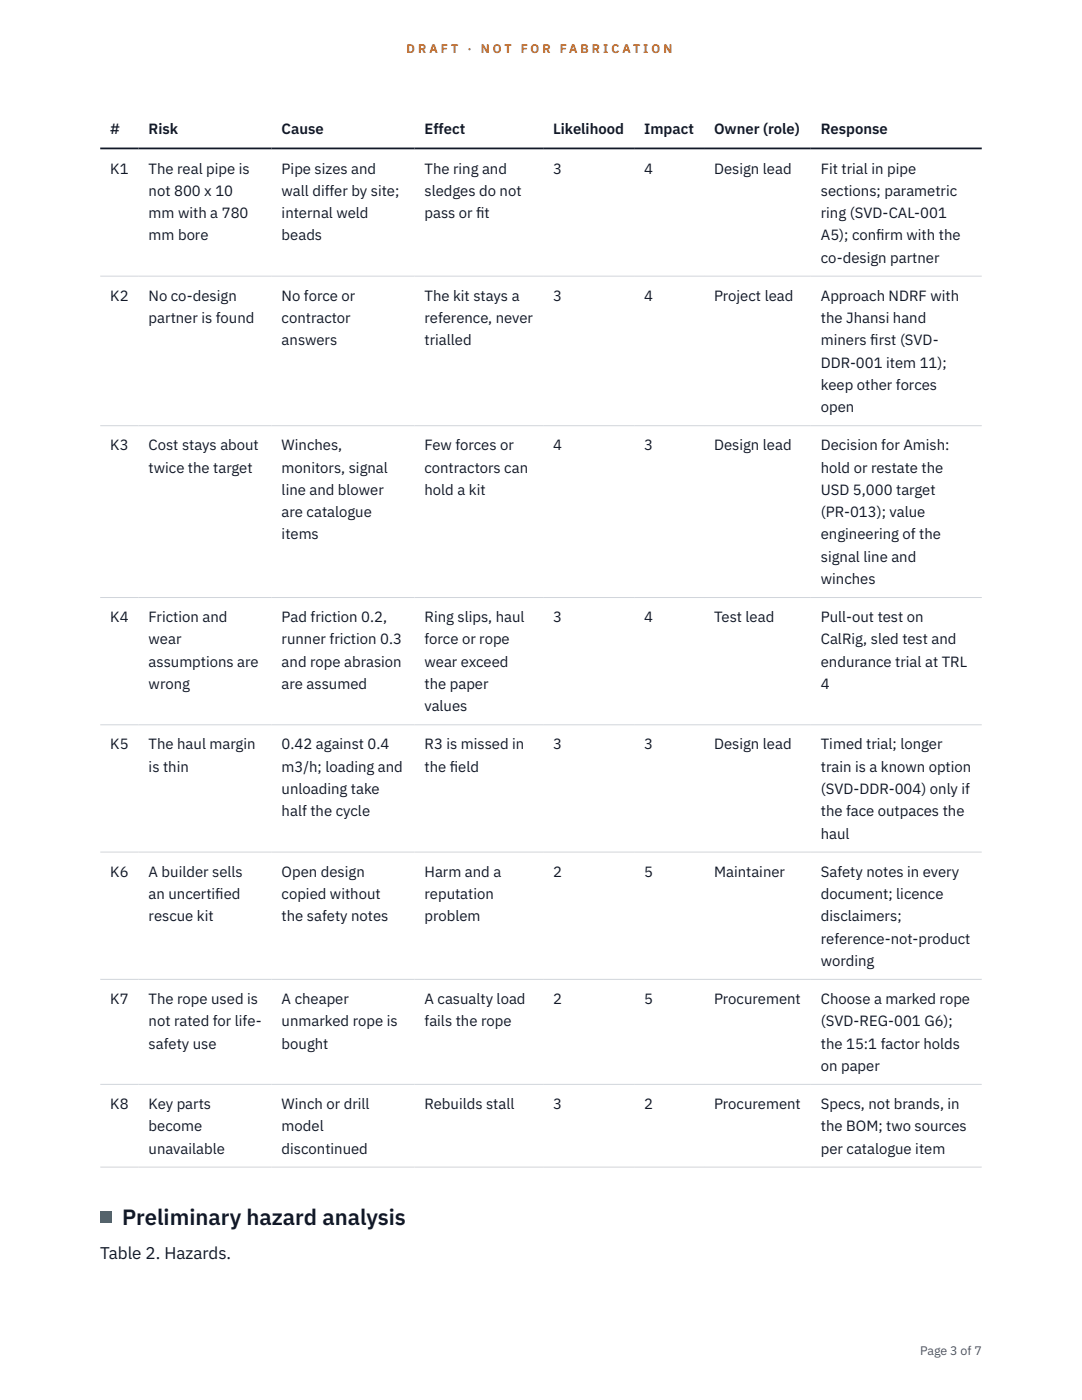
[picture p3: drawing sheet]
<svg xmlns="http://www.w3.org/2000/svg" width="216mm" height="279mm" viewBox="0 0 216 279" stroke-linecap="round" stroke-linejoin="round" font-family="sans-serif">
<defs><g id="words">
<text font-size="4.4" fill="#111827" x="24.4" y="244.4">Preliminary hazard analysis</text>
<text font-size="3.4" fill="#111827" x="20" y="251.3">Table 2. Hazards.</text>
<g font-size="3" fill="#111827">
<text x="22" y="26.8">#</text>
<text x="29.7" y="26.8">Risk</text>
<text x="56.2" y="26.8">Cause</text>
<text x="84.7" y="26.8">Effect</text>
<text x="110.4" y="26.8">Likelihood</text>
<text x="128.5" y="26.8">Impact</text>
<text x="142.5" y="26.8">Owner (role)</text>
<text x="163.8" y="26.8">Response</text>
<text x="22" y="34.6">K1</text>
<text x="29.7" y="34.6">The real pipe is</text>
<text x="56.2" y="34.6">Pipe sizes and</text>
<text x="84.7" y="34.6">The ring and</text>
<text x="110.4" y="34.6">3</text>
<text x="128.5" y="34.6">4</text>
<text x="142.5" y="34.6">Design lead</text>
<text x="163.8" y="34.6">Fit trial in pipe</text>
<text x="29.7" y="39.1">not 800 x 10</text>
<text x="56.2" y="39.1">wall differ by site;</text>
<text x="84.7" y="39.1">sledges do not</text>
<text x="163.8" y="39.1">sections; parametric</text>
<text x="29.7" y="43.5">mm with a 780</text>
<text x="29.7" y="48">mm bore</text>
<text x="56.2" y="43.5">internal weld</text>
<text x="56.2" y="48">beads</text>
<text x="84.7" y="43.5">pass or f</text>
<text x="95" y="43.5">it</text>
<text x="163.8" y="43.5">ring (SVD-CAL-001</text>
<text x="163.8" y="48">A5); conf</text>
<text x="174.8" y="48">irm with the</text>
<text x="163.8" y="52.4">co-design partner</text>
<text x="22" y="60">K2</text>
<text x="29.7" y="60">No co-design</text>
<text x="29.7" y="64.5">partner is found</text>
<text x="56.2" y="60">No force or</text>
<text x="56.2" y="64.5">contractor</text>
<text x="84.7" y="60">The kit stays a</text>
<text x="84.7" y="64.5">reference, never</text>
<text x="110.4" y="60">3</text>
<text x="128.5" y="60">4</text>
<text x="142.5" y="60">Project lead</text>
<text x="163.8" y="60">Approach NDRF with</text>
<text x="163.8" y="64.5">the Jhansi hand</text>
<text x="56.2" y="68.9">answers</text>
<text x="84.7" y="68.9">trialled</text>
<text x="163.8" y="68.9">miners f</text>
<text x="173.7" y="68.9">irst (SVD-</text>
<text x="163.8" y="73.4">DDR-001 item 11);</text>
<text x="163.8" y="77.8">keep other forces</text>
<text x="163.8" y="82.3">open</text>
<text x="22" y="89.9">K3</text>
<text x="29.7" y="89.9">Cost stays about</text>
<text x="56.2" y="89.9">Winches,</text>
<text x="84.7" y="89.9">Few forces or</text>
<text x="110.4" y="89.9">4</text>
<text x="128.5" y="89.9">3</text>
<text x="142.5" y="89.9">Design lead</text>
<text x="163.8" y="89.9">Decision for Amish:</text>
<text x="29.7" y="94.3">twice the target</text>
<text x="56.2" y="94.3">monitors, signal</text>
<text x="84.7" y="94.3">contractors can</text>
<text x="163.8" y="94.3">hold or restate the</text>
<text x="56.2" y="98.8">line and blower</text>
<text x="84.7" y="98.8">hold a kit</text>
<text x="163.8" y="98.8">USD 5,000 target</text>
<text x="56.2" y="103.2">are catalogue</text>
<text x="56.2" y="107.7">items</text>
<text x="163.8" y="103.2">(PR-013); value</text>
<text x="163.8" y="107.7">engineering of the</text>
<text x="163.8" y="112.1">signal line and</text>
<text x="163.8" y="116.5">winches</text>
<text x="22" y="124.2">K4</text>
<text x="29.7" y="124.2">Friction and</text>
<text x="56.2" y="124.2">Pad friction 0.2,</text>
<text x="84.7" y="124.2">Ring slips, haul</text>
<text x="110.4" y="124.2">3</text>
<text x="128.5" y="124.2">4</text>
<text x="142.5" y="124.2">Test lead</text>
<text x="163.8" y="124.2">Pull-out test on</text>
<text x="29.7" y="128.6">wear</text>
<text x="56.2" y="128.6">runner friction 0.3</text>
<text x="84.7" y="128.6">force or rope</text>
<text x="163.8" y="128.6">CalRig, sled test and</text>
<text x="29.7" y="133.1">assumptions are</text>
<text x="29.7" y="137.5">wrong</text>
<text x="56.2" y="133.1">and rope abrasion</text>
<text x="56.2" y="137.5">are assumed</text>
<text x="84.7" y="133.1">wear exceed</text>
<text x="84.7" y="137.5">the paper</text>
<text x="163.8" y="133.1">endurance trial at TRL</text>
<text x="163.8" y="137.5">4</text>
<text x="84.7" y="142">values</text>
<text x="22" y="149.6">K5</text>
<text x="29.7" y="149.6">The haul margin</text>
<text x="56.2" y="149.6">0.42 against 0.4</text>
<text x="84.7" y="149.6">R3 is missed in</text>
<text x="110.4" y="149.6">3</text>
<text x="128.5" y="149.6">3</text>
<text x="142.5" y="149.6">Design lead</text>
<text x="163.8" y="149.6">Timed trial; longer</text>
<text x="29.7" y="154">is thin</text>
<text x="56.2" y="154">m3/h; loading and</text>
<text x="84.7" y="154">the f</text>
<text x="89.8" y="154">ield</text>
<text x="163.8" y="154">train is a known option</text>
<text x="56.2" y="158.5">unloading take</text>
<text x="163.8" y="158.5">(SVD-DDR-004) only if</text>
<text x="56.2" y="162.9">half the cycle</text>
<text x="163.8" y="162.9">the face outpaces the</text>
<text x="163.8" y="167.4">haul</text>
<text x="22" y="175">K6</text>
<text x="29.7" y="175">A builder sells</text>
<text x="29.7" y="179.4">an uncertif</text>
<text x="43" y="179.4">ied</text>
<text x="56.2" y="175">Open design</text>
<text x="56.2" y="179.4">copied without</text>
<text x="84.7" y="175">Harm and a</text>
<text x="84.7" y="179.4">reputation</text>
<text x="110.4" y="175">2</text>
<text x="128.5" y="175">5</text>
<text x="142.5" y="175">Maintainer</text>
<text x="163.8" y="175">Safety notes in every</text>
<text x="163.8" y="179.4">document; licence</text>
<text x="29.7" y="183.9">rescue kit</text>
<text x="56.2" y="183.9">the safety notes</text>
<text x="84.7" y="183.9">problem</text>
<text x="163.8" y="183.9">disclaimers;</text>
<text x="163.8" y="188.3">reference-not-product</text>
<text x="163.8" y="192.8">wording</text>
<text x="22" y="200.4">K7</text>
<text x="29.7" y="200.4">The rope used is</text>
<text x="56.2" y="200.4">A cheaper</text>
<text x="84.7" y="200.4">A casualty load</text>
<text x="110.4" y="200.4">2</text>
<text x="128.5" y="200.4">5</text>
<text x="142.5" y="200.4">Procurement</text>
<text x="163.8" y="200.4">Choose a marked rope</text>
<text x="29.7" y="204.8">not rated for life-</text>
<text x="29.7" y="209.3">safety use</text>
<text x="56.2" y="204.8">unmarked rope is</text>
<text x="56.2" y="209.3">bought</text>
<text x="84.7" y="204.8">fails the rope</text>
<text x="163.8" y="204.8">(SVD-REG-001 G6);</text>
<text x="163.8" y="209.3">the 15:1 factor holds</text>
<text x="163.8" y="213.7">on paper</text>
<text x="22" y="221.3">K8</text>
<text x="29.7" y="221.3">Key parts</text>
<text x="56.2" y="221.3">Winch or drill</text>
<text x="84.7" y="221.3">Rebuilds stall</text>
<text x="110.4" y="221.3">3</text>
<text x="128.5" y="221.3">2</text>
<text x="142.5" y="221.3">Procurement</text>
<text x="163.8" y="221.3">Specs, not brands, in</text>
<text x="29.7" y="225.8">become</text>
<text x="56.2" y="225.8">model</text>
<text x="163.8" y="225.8">the BOM; two sources</text>
<text x="29.7" y="230.2">unavailable</text>
<text x="56.2" y="230.2">discontinued</text>
<text x="163.8" y="230.2">per catalogue item</text>
</g>
<g font-size="2.5" fill="#b45309">
<text x="81.1" y="10.5">D R A F T</text>
<text x="93.3" y="10.5">·</text>
<text x="95.9" y="10.5">N O T</text>
<text x="103.9" y="10.5">F O R</text>
<text x="111.7" y="10.5">F A B R I C A T I O N</text>
</g>
<text font-size="2.5" fill="#4b5563" x="183.6" y="270.3">Page 3 of 7</text>
</g></defs>
<path d="M20 55.1h175.9M20 85h175.9M20 119.2h175.9M20 144.7h175.9M20 170.1h175.9M20 195.5h175.9M20 216.4h175.9M20 232.9h175.9" fill="none" stroke="#d1d5db" stroke-width=".2"/>
<path d="M20 29.6h175.9" fill="none" stroke="#111827" stroke-width=".35"/>
<path d="M20 241.8h2.2v2.2h-2.2z" fill="#0f766e"/>
<use href="#words"/>
</svg>
